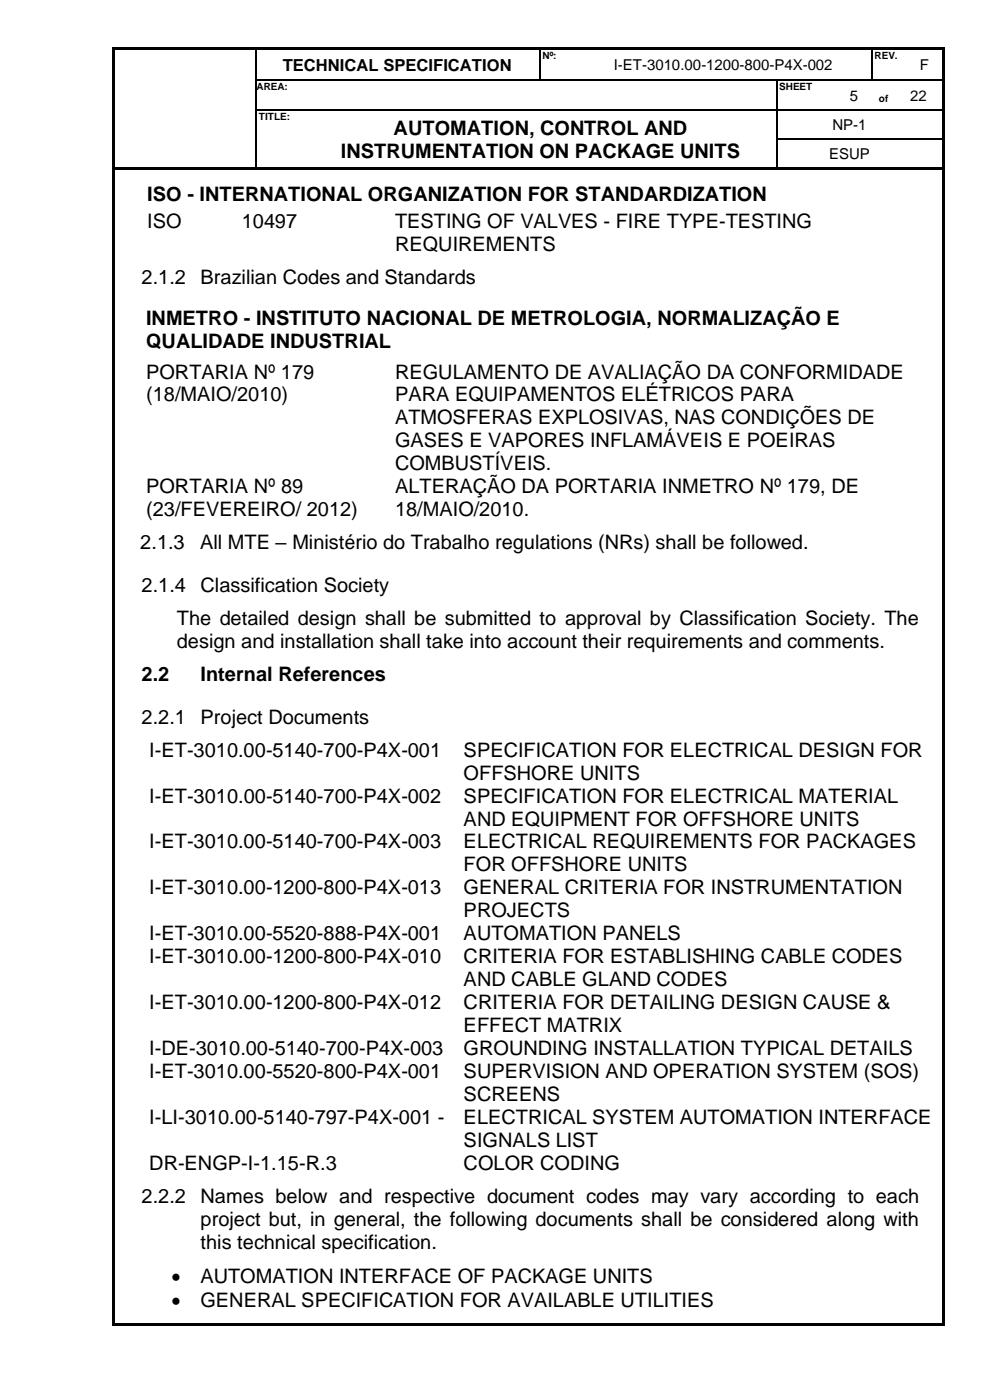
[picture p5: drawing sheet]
<svg xmlns="http://www.w3.org/2000/svg" width="210mm" height="297mm" viewBox="0 0 210 297" stroke-linecap="round" stroke-linejoin="round" font-family="sans-serif">
<defs><g id="words">
<g font-size="4.2">
<text x="83.5" y="28.6">AUTOMATION, CONTROL AND</text>
<text x="72.3" y="33.5">INSTRUMENTATION ON PACKAGE UNITS</text>
<text x="31.3" y="42.6">ISO - INTERNATIONAL ORGANIZATION FOR STANDARDIZATION</text>
<text x="31.3" y="48.5">ISO</text>
<text x="51.3" y="48.5">10497</text>
<text x="83.8" y="48.5">TESTING OF VALVES - FIRE TYPE-TESTING</text>
<text x="83.8" y="53.3">REQUIREMENTS</text>
<text x="30" y="60.3">2.1.2</text>
<text x="42.6" y="60.3">Brazilian Codes and Standards</text>
<text x="31" y="69">INMETRO - INSTITUTO NACIONAL DE METROLOGIA, NORMALIZAÇÃO E</text>
<text x="31" y="73.8">QUALIDADE INDUSTRIAL</text>
<text x="31" y="80.3">PORTARIA Nº 179</text>
<text x="83.8" y="80.3">REGULAMENTO DE AVALIAÇÃO DA CONFORMIDADE</text>
<text x="31" y="85.2">(18/MAIO/2010)</text>
<text x="83.8" y="85.2">PARA EQUIPAMENTOS ELÉTRICOS PARA</text>
<text x="83.8" y="90.1">ATMOSFERAS EXPLOSIVAS, NAS CONDIÇÕES DE</text>
<text x="83.8" y="94.9">GASES E VAPORES INFLAMÁVEIS E POEIRAS</text>
<text x="83.8" y="99.8">COMBUSTÍVEIS.</text>
<text x="31" y="104.7">PORTARIA Nº 89</text>
<text x="83.8" y="104.7">ALTERAÇÃO DA PORTARIA INMETRO Nº 179, DE</text>
<text x="31" y="109.5">(23/FEVEREIRO/ 2012)</text>
<text x="83.8" y="109.5">18/MAIO/2010.</text>
<text x="29.8" y="116.5">2.1.3</text>
<text x="42.5" y="116.5">All MTE – Ministério do Trabalho regulations (NRs) shall be followed.</text>
<text x="30" y="125.6">2.1.4</text>
<text x="42.6" y="125.6">Classification Society</text>
<text x="37.5" y="132.6">The detailed design shall be submitted to approval by Classification Society. The</text>
<text x="37.5" y="137.5">design and installation shall take into account their requirements and comments.</text>
<text x="30" y="144.5">2.2</text>
<text x="42.6" y="144.5">Internal References</text>
<text x="30" y="153.6">2.2.1</text>
<text x="42.6" y="153.6">Project Documents</text>
<text x="31.7" y="160.6">I-ET-3010.00-5140-700-P4X-001</text>
<text x="98.4" y="160.6">SPECIFICATION FOR ELECTRICAL DESIGN FOR</text>
<text x="98.4" y="165.4">OFFSHORE UNITS</text>
<text x="31.7" y="170.3">I-ET-3010.00-5140-700-P4X-002</text>
<text x="98.4" y="170.3">SPECIFICATION FOR ELECTRICAL MATERIAL</text>
<text x="98.4" y="175.2">AND EQUIPMENT FOR OFFSHORE UNITS</text>
<text x="31.7" y="180">I-ET-3010.00-5140-700-P4X-003</text>
<text x="98.4" y="180">ELECTRICAL REQUIREMENTS FOR PACKAGES</text>
<text x="98.4" y="184.9">FOR OFFSHORE UNITS</text>
<text x="31.7" y="189.8">I-ET-3010.00-1200-800-P4X-013</text>
<text x="98.4" y="189.8">GENERAL CRITERIA FOR INSTRUMENTATION</text>
<text x="98.4" y="194.6">PROJECTS</text>
<text x="31.7" y="199.5">I-ET-3010.00-5520-888-P4X-001</text>
<text x="98.4" y="199.5">AUTOMATION PANELS</text>
<text x="31.7" y="204.4">I-ET-3010.00-1200-800-P4X-010</text>
<text x="98.4" y="204.4">CRITERIA FOR ESTABLISHING CABLE CODES</text>
<text x="98.4" y="209.2">AND CABLE GLAND CODES</text>
<text x="31.7" y="214.1">I-ET-3010.00-1200-800-P4X-012</text>
<text x="98.4" y="214.1">CRITERIA FOR DETAILING DESIGN CAUSE &amp;</text>
<text x="98.4" y="219">EFFECT MATRIX</text>
<text x="31.7" y="223.9">I-DE-3010.00-5140-700-P4X-003</text>
<text x="98.4" y="223.9">GROUNDING INSTALLATION TYPICAL DETAILS</text>
<text x="31.7" y="228.7">I-ET-3010.00-5520-800-P4X-001</text>
<text x="98.4" y="228.7">SUPERVISION AND OPERATION SYSTEM (SOS)</text>
<text x="98.4" y="233.6">SCREENS</text>
<text x="31.7" y="238.5">I-LI-3010.00-5140-797-P4X-001 -</text>
<text x="98.4" y="238.5">ELECTRICAL SYSTEM AUTOMATION INTERFACE</text>
<text x="98.4" y="243.3">SIGNALS LIST</text>
<text x="31.7" y="248.2">DR-ENGP-I-1.15-R.3</text>
<text x="98.4" y="248.2">COLOR CODING</text>
<text x="30" y="255.2">2.2.2</text>
<text x="42.6" y="255.2">Names below and respective document codes may vary according to each</text>
<text x="42.6" y="260">project but, in general, the following documents shall be considered along with</text>
<text x="42.6" y="264.9">this technical specification.</text>
<text x="36.4" y="272.2">•</text>
<text x="42.5" y="272.2">AUTOMATION INTERFACE OF PACKAGE UNITS</text>
<text x="36.4" y="277.4">•</text>
<text x="42.5" y="277.4">GENERAL SPECIFICATION FOR AVAILABLE UTILITIES</text>
</g>
<text font-size="3.5" x="60" y="15">TECHNICAL SPECIFICATION</text>
<g font-size="3.2">
<text x="130.2" y="14.9">I-ET-3010.00-1200-800-P4X-002</text>
<text x="195.1" y="14.9">F</text>
<text x="180.3" y="21.3">5</text>
<text x="193.1" y="21.3">22</text>
<text x="176.6" y="27.6">NP-1</text>
<text x="175.9" y="33.7">ESUP</text>
</g>
<g font-size="2.1">
<text x="115.1" y="12.5">Nº:</text>
<text x="185.5" y="12.5">REV.</text>
<text x="54.4" y="19.1">AREA:</text>
<text x="165.3" y="19.1">SHEET</text>
<text x="186.4" y="21.6">of</text>
<text x="54.9" y="25.5">TITLE:</text>
</g>
</g></defs>
<g fill="#000">
<path d="M23.9 10h.5v.5h-.5z" fill-rule="evenodd"/>
<path d="M23.9 10h.5v.5h-.5z" fill-rule="evenodd"/>
<path d="M23.9 10.5h.5v6.4h-.5z" fill-rule="evenodd"/>
<path d="M23.9 16.9h.5v.2h-.5z" fill-rule="evenodd"/>
<path d="M24.4 10h29.8v.5h-29.8z" fill-rule="evenodd"/>
<path d="M54.2 10.5h.2z" fill-rule="evenodd"/>
<path d="M54.2 10h.5v.5h-.5z" fill-rule="evenodd"/>
<path d="M54.2 16.9h.2v.2h-.2z" fill-rule="evenodd"/>
<path d="M54.7 10h59.8v.5h-59.8z" fill-rule="evenodd"/>
<path d="M114.5 10.5h.2z" fill-rule="evenodd"/>
<path d="M114.5 10h.5v.5h-.5z" fill-rule="evenodd"/>
<path d="M114.5 16.9h.2v.2h-.2z" fill-rule="evenodd"/>
<path d="M115 10h7.1v.5h-7.1z" fill-rule="evenodd"/>
<path d="M122.1 10h.5v.5h-.5z" fill-rule="evenodd"/>
<path d="M122.1 16.9h.3v.2h-.3z" fill-rule="evenodd"/>
<path d="M122.6 10h62.2v.5h-62.2z" fill-rule="evenodd"/>
<path d="M164.7 16.9h.3v.2h-.3z" fill-rule="evenodd"/>
<path d="M177.4 16.9h.3v.2h-.3z" fill-rule="evenodd"/>
<path d="M184.8 10.5h.2z" fill-rule="evenodd"/>
<path d="M184.8 10h.5v.5h-.5z" fill-rule="evenodd"/>
<path d="M184.8 16.9h.2v.2h-.2z" fill-rule="evenodd"/>
<path d="M185 16.9h.3v.2h-.3z" fill-rule="evenodd"/>
<path d="M185.3 10h7.1v.5h-7.1z" fill-rule="evenodd"/>
<path d="M189.9 16.9h.3v.2h-.3z" fill-rule="evenodd"/>
<path d="M192.4 10h.5v.5h-.5z" fill-rule="evenodd"/>
<path d="M192.4 16.9h.3v.2h-.3z" fill-rule="evenodd"/>
<path d="M192.9 10h6.9v.5h-6.9z" fill-rule="evenodd"/>
<path d="M199.8 10h.5v.5h-.5z" fill-rule="evenodd"/>
<path d="M199.8 10h.5v.5h-.5z" fill-rule="evenodd"/>
<path d="M199.8 10.5h.5v6.4h-.5z" fill-rule="evenodd"/>
<path d="M199.8 16.9h.5v.2h-.5z" fill-rule="evenodd"/>
<path d="M23.8 35.5h.6v.5h-.6z" fill-rule="evenodd"/>
<path d="M23.8 35.5h.6v.5h-.6z" fill-rule="evenodd"/>
<path d="M23.9 17.1h.5v6.1h-.5z" fill-rule="evenodd"/>
<path d="M23.9 23.2h.5v.3h-.5z" fill-rule="evenodd"/>
<path d="M23.9 23.5h.5v5.8h-.5z" fill-rule="evenodd"/>
<path d="M23.9 29.3h.5v.3h-.5z" fill-rule="evenodd"/>
<path d="M23.9 29.6h.5v5.9h-.5z" fill-rule="evenodd"/>
<path d="M24.4 35.5h.5v.5h-.5z" fill-rule="evenodd"/>
<path d="M24.9 35.5h29.3v.5h-29.3z" fill-rule="evenodd"/>
<path d="M54.2 23.2h.2v.3h-.2z" fill-rule="evenodd"/>
<path d="M54.2 29.3h.2v.3h-.2z" fill-rule="evenodd"/>
<path d="M54.2 35.5h.5v.5h-.5z" fill-rule="evenodd"/>
<path d="M54.7 35.5h10v.5h-10z" fill-rule="evenodd"/>
<path d="M64.7 23.2h.2v.3h-.2z" fill-rule="evenodd"/>
<path d="M64.7 35.5h.5v.5h-.5z" fill-rule="evenodd"/>
<path d="M65.2 35.5h99.5v.5h-99.5z" fill-rule="evenodd"/>
<path d="M164.7 23.2h.3v.3h-.3z" fill-rule="evenodd"/>
<path d="M164.7 29.3h.3v.3h-.3z" fill-rule="evenodd"/>
<path d="M164.7 35.5h.5v.5h-.5z" fill-rule="evenodd"/>
<path d="M165.2 35.5h34.6v.5h-34.6z" fill-rule="evenodd"/>
<path d="M177.4 23.2h.3v.3h-.3z" fill-rule="evenodd"/>
<path d="M184.9 23.2h.3v.3h-.3z" fill-rule="evenodd"/>
<path d="M189.9 23.2h.3v.3h-.3z" fill-rule="evenodd"/>
<path d="M199.8 17.1h.5v6.1h-.5z" fill-rule="evenodd"/>
<path d="M199.8 23.2h.5v.3h-.5z" fill-rule="evenodd"/>
<path d="M199.8 23.5h.5v5.8h-.5z" fill-rule="evenodd"/>
<path d="M199.8 29.3h.5v.3h-.5z" fill-rule="evenodd"/>
<path d="M199.8 29.6h.5v5.9h-.5z" fill-rule="evenodd"/>
<path d="M199.8 35.5h.5v.5h-.5z" fill-rule="evenodd"/>
<path d="M23.8 36h.6v244.8h-.6z" fill-rule="evenodd"/>
<path d="M23.8 280.8h.6v.5h-.6z" fill-rule="evenodd"/>
<path d="M23.8 280.8h.6v.5h-.6z" fill-rule="evenodd"/>
<path d="M24.4 280.8h175.4v.5h-175.4z" fill-rule="evenodd"/>
<path d="M199.8 36h.5v244.8h-.5z" fill-rule="evenodd"/>
<path d="M199.8 280.8h.5v.5h-.5z" fill-rule="evenodd"/>
<path d="M199.8 280.8h.5v.5h-.5z" fill-rule="evenodd"/>
</g>
<g fill="none" stroke="#000" stroke-width=".25">
<path d="M54.3 10.5v6.4M54.3 17.1v6.1M54.4 17h60.1M114.6 10.5v6.4M114.7 17h7.4M122.4 17h42.3M164.8 17.1v6.1M165 17h12.4M177.7 17h7.1M184.9 10.5v6.4M185.3 17h4.6M190.2 17h2.2"/>
<path d="M192.7 17h7.1M54.3 23.5v5.8M54.3 29.6v5.9M54.4 23.4h10.3M64.9 23.4h99.8M164.8 23.5v5.8M164.8 29.6v5.9M165 23.4h12.4M165 29.5h34.8M177.7 23.4h7.2M185.2 23.4h4.7M190.2 23.4h9.6"/>
</g>
<use href="#words"/>
</svg>
